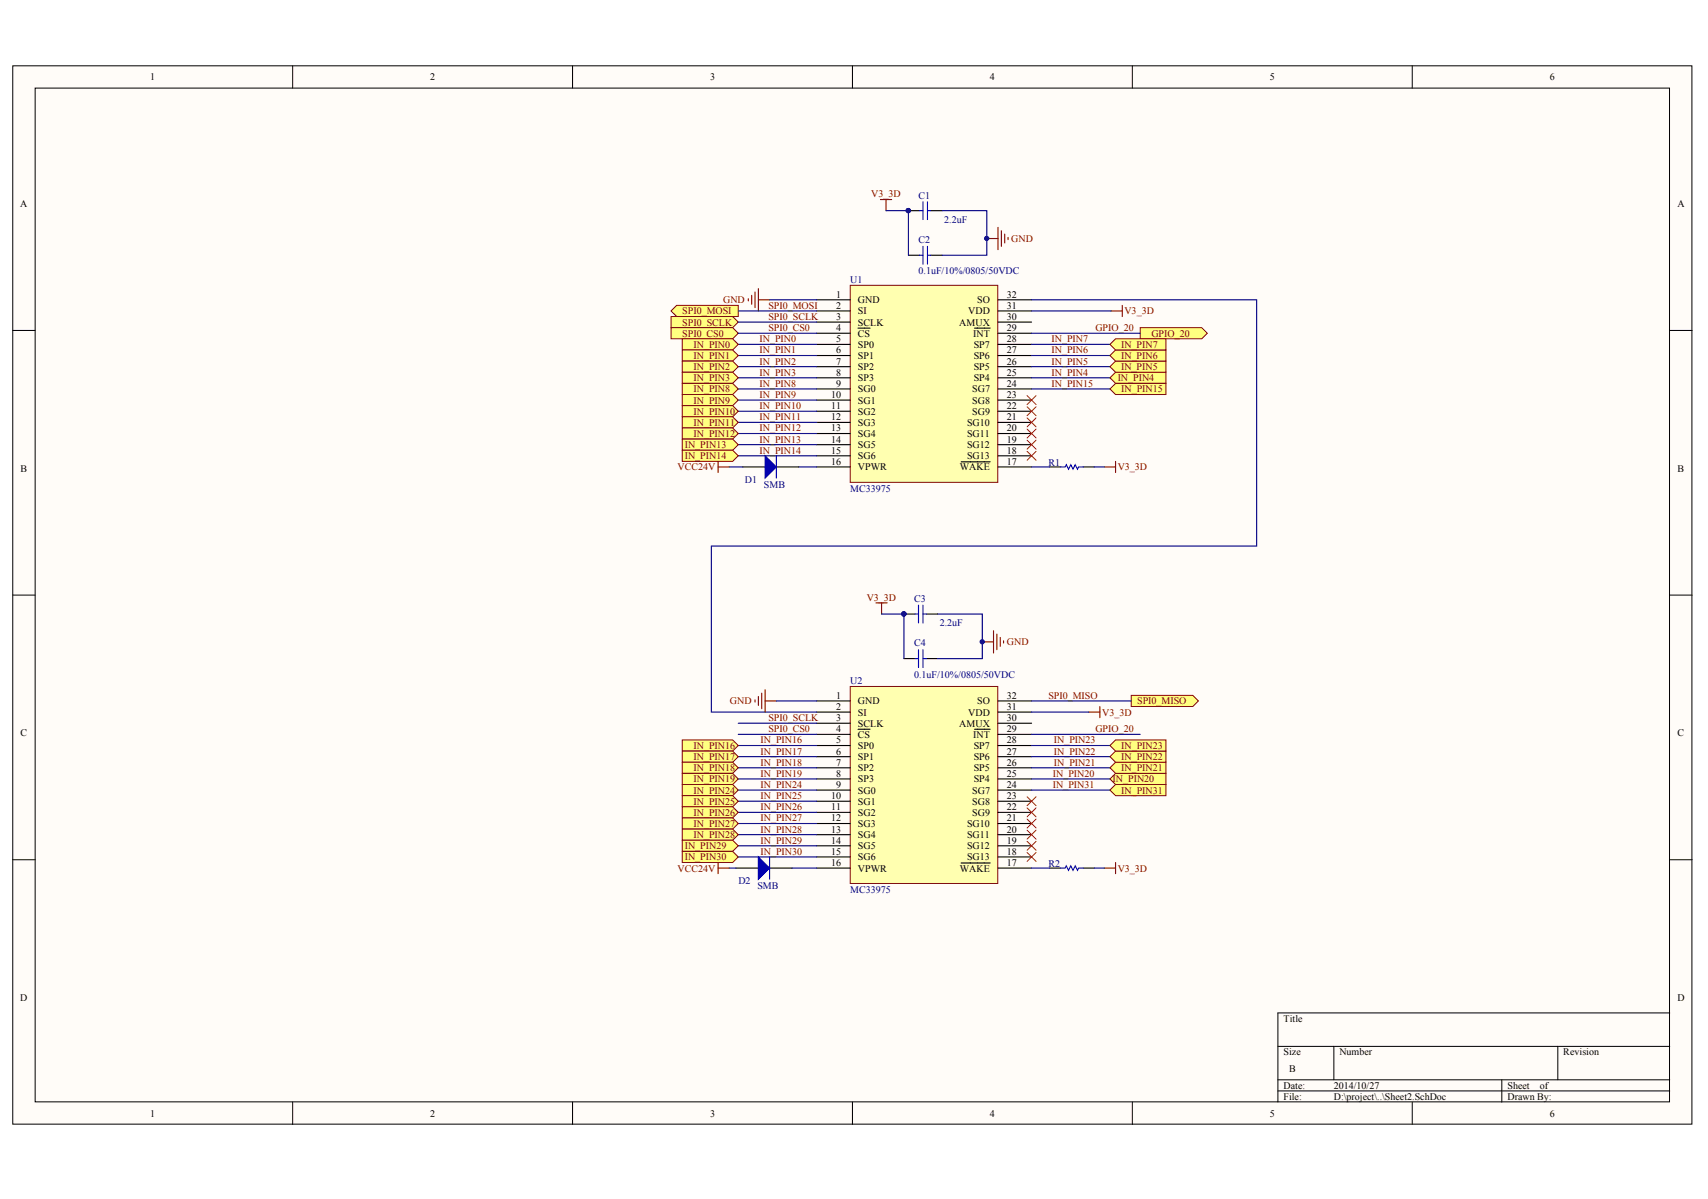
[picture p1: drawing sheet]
<svg xmlns="http://www.w3.org/2000/svg" width="288mm" height="202mm" viewBox="0 0 288 202" stroke-linecap="round" stroke-linejoin="round" font-family="sans-serif">
<defs><g id="words">
<g font-size="1.7">
<text x="25.3" y="13.5">1</text>
<text x="72.5" y="13.5">2</text>
<text x="119.7" y="13.5">3</text>
<text x="166.8" y="13.5">4</text>
<text x="214" y="13.5">5</text>
<text x="261.2" y="13.5">6</text>
<text x="3.4" y="34.9">A</text>
<text x="282.7" y="34.9">A</text>
<text x="140.9" y="50.2">1</text>
<text x="140.9" y="52.1">2</text>
<text x="140.9" y="54">3</text>
<text x="144.6" y="51.1">GND</text>
<text x="144.6" y="53">SI</text>
<text x="163.2" y="53">VDD</text>
<text x="164.7" y="51.1">SO</text>
<text x="169.7" y="54">30</text>
<text x="169.7" y="52.1">31</text>
<text x="169.7" y="50.2">32</text>
<text x="140.9" y="55.8">4</text>
<text x="140.9" y="57.7">5</text>
<text x="140.9" y="59.6">6</text>
<text x="144.6" y="54.9">SCLK</text>
<text x="144.6" y="56.7">CS</text>
<text x="144.6" y="58.6">SP0</text>
<text x="161.7" y="54.9">AMUX</text>
<text x="164" y="56.7">INT</text>
<text x="164.1" y="58.6">SP7</text>
<text x="169.7" y="59.6">27</text>
<text x="169.7" y="57.7">28</text>
<text x="169.7" y="55.8">29</text>
<text x="140.9" y="61.5">7</text>
<text x="140.9" y="63.3">8</text>
<text x="140.9" y="65.2">9</text>
<text x="144.6" y="60.5">SP1</text>
<text x="144.6" y="62.4">SP2</text>
<text x="144.6" y="64.3">SP3</text>
<text x="164.1" y="64.3">SP4</text>
<text x="164.1" y="62.4">SP5</text>
<text x="164.1" y="60.5">SP6</text>
<text x="169.7" y="65.2">24</text>
<text x="169.7" y="63.3">25</text>
<text x="169.7" y="61.5">26</text>
<text x="140.1" y="67.1">10</text>
<text x="140.1" y="69">11</text>
<text x="140.1" y="70.9">12</text>
<text x="144.6" y="66.1">SG0</text>
<text x="144.6" y="68">SG1</text>
<text x="144.6" y="69.9">SG2</text>
<text x="144.6" y="71.8">SG3</text>
<text x="163" y="71.8">SG10</text>
<text x="163.9" y="69.9">SG9</text>
<text x="163.9" y="68">SG8</text>
<text x="163.9" y="66.1">SG7</text>
<text x="169.7" y="70.9">21</text>
<text x="169.7" y="69">22</text>
<text x="169.7" y="67.1">23</text>
<text x="140.1" y="72.7">13</text>
<text x="140.1" y="74.6">14</text>
<text x="140.1" y="76.5">15</text>
<text x="144.6" y="73.7">SG4</text>
<text x="144.6" y="75.5">SG5</text>
<text x="144.6" y="77.4">SG6</text>
<text x="163" y="77.4">SG13</text>
<text x="163" y="75.5">SG12</text>
<text x="163" y="73.7">SG11</text>
<text x="169.7" y="76.5">18</text>
<text x="169.7" y="74.6">19</text>
<text x="169.7" y="72.7">20</text>
<text x="3.5" y="79.5">B</text>
<text x="140.1" y="78.4">16</text>
<text x="144.6" y="79.3">VPWR</text>
<text x="161.8" y="79.3">WAKE</text>
<text x="169.7" y="78.4">17</text>
<text x="282.7" y="79.5">B</text>
<text x="140.9" y="117.8">1</text>
<text x="140.9" y="119.7">2</text>
<text x="144.6" y="118.7">GND</text>
<text x="164.7" y="118.7">SO</text>
<text x="169.7" y="119.7">31</text>
<text x="169.7" y="117.8">32</text>
<text x="3.5" y="124.1">C</text>
<text x="140.9" y="121.6">3</text>
<text x="140.9" y="123.5">4</text>
<text x="140.9" y="125.3">5</text>
<text x="144.6" y="120.6">SI</text>
<text x="144.6" y="122.5">SCLK</text>
<text x="144.6" y="124.4">CS</text>
<text x="161.7" y="122.5">AMUX</text>
<text x="163.2" y="120.6">VDD</text>
<text x="164" y="124.4">INT</text>
<text x="169.7" y="125.3">28</text>
<text x="169.7" y="123.5">29</text>
<text x="169.7" y="121.6">30</text>
<text x="282.7" y="124.1">C</text>
<text x="140.9" y="127.2">6</text>
<text x="140.9" y="129.1">7</text>
<text x="140.9" y="131">8</text>
<text x="144.6" y="126.2">SP0</text>
<text x="144.6" y="128.1">SP1</text>
<text x="144.6" y="130">SP2</text>
<text x="144.6" y="131.9">SP3</text>
<text x="164.1" y="131.9">SP4</text>
<text x="164.1" y="130">SP5</text>
<text x="164.1" y="128.1">SP6</text>
<text x="164.1" y="126.2">SP7</text>
<text x="169.7" y="131">25</text>
<text x="169.7" y="129.1">26</text>
<text x="169.7" y="127.2">27</text>
<text x="140.1" y="134.7">10</text>
<text x="140.1" y="136.6">11</text>
<text x="140.9" y="132.8">9</text>
<text x="144.6" y="133.8">SG0</text>
<text x="144.6" y="135.6">SG1</text>
<text x="144.6" y="137.5">SG2</text>
<text x="163.9" y="137.5">SG9</text>
<text x="163.9" y="135.6">SG8</text>
<text x="163.9" y="133.8">SG7</text>
<text x="169.7" y="136.6">22</text>
<text x="169.7" y="134.7">23</text>
<text x="169.7" y="132.8">24</text>
<text x="140.1" y="138.5">12</text>
<text x="140.1" y="140.4">13</text>
<text x="140.1" y="142.2">14</text>
<text x="144.6" y="139.4">SG3</text>
<text x="144.6" y="141.3">SG4</text>
<text x="144.6" y="143.1">SG5</text>
<text x="163" y="143.1">SG12</text>
<text x="163" y="141.3">SG11</text>
<text x="163" y="139.4">SG10</text>
<text x="169.7" y="142.2">19</text>
<text x="169.7" y="140.4">20</text>
<text x="169.7" y="138.5">21</text>
<text x="140.1" y="146">16</text>
<text x="140.1" y="144.1">15</text>
<text x="144.6" y="146.9">VPWR</text>
<text x="144.6" y="145">SG6</text>
<text x="161.8" y="146.9">WAKE</text>
<text x="163" y="145">SG13</text>
<text x="169.7" y="146">17</text>
<text x="169.7" y="144.1">18</text>
<text x="3.4" y="168.8">D</text>
<text x="216.3" y="172.3">Title</text>
<text x="282.7" y="168.8">D</text>
<text x="216.3" y="177.9">Size</text>
<text x="225.7" y="177.9">Number</text>
<text x="263.5" y="177.9">Revision</text>
<text x="216.3" y="183.6">Date:</text>
<text x="216.3" y="185.4">File:</text>
<text x="217.3" y="180.7">B</text>
<text x="224.8" y="183.6">2014/10/27</text>
<text x="224.8" y="185.4">D:\project\..\Sheet2.SchDoc</text>
<text x="254.1" y="183.6">Sheet</text>
<text x="254.1" y="185.4">Drawn By:</text>
<text x="259.5" y="183.6">of</text>
<text x="25.3" y="188.3">1</text>
<text x="72.5" y="188.3">2</text>
<text x="119.7" y="188.3">3</text>
<text x="166.8" y="188.3">4</text>
<text x="214" y="188.3">5</text>
<text x="261.2" y="188.3">6</text>
</g>
<g font-size="1.7" fill="#800000">
<text x="146.8" y="33.3">V3_3D</text>
<text x="170.5" y="40.8">GND</text>
<text x="115" y="53">SPI0_MOSI</text>
<text x="121.9" y="51.1">GND</text>
<text x="129.5" y="54">SPI0_SCLK</text>
<text x="129.5" y="52.1">SPI0_MOSI</text>
<text x="189.5" y="53">V3_3D</text>
<text x="115" y="54.9">SPI0_SCLK</text>
<text x="115" y="56.7">SPI0_CS0</text>
<text x="116.9" y="58.6">IN_PIN0</text>
<text x="128" y="57.7">IN_PIN0</text>
<text x="128" y="59.6">IN_PIN1</text>
<text x="129.5" y="55.8">SPI0_CS0</text>
<text x="177.2" y="59.6">IN_PIN6</text>
<text x="177.2" y="57.7">IN_PIN7</text>
<text x="184.6" y="55.8">GPIO_20</text>
<text x="189" y="58.6">IN_PIN7</text>
<text x="194.1" y="56.7">GPIO_20</text>
<text x="116.9" y="60.5">IN_PIN1</text>
<text x="116.9" y="62.4">IN_PIN2</text>
<text x="116.9" y="64.3">IN_PIN3</text>
<text x="128" y="61.5">IN_PIN2</text>
<text x="128" y="63.3">IN_PIN3</text>
<text x="128" y="65.2">IN_PIN8</text>
<text x="177.2" y="63.3">IN_PIN4</text>
<text x="177.2" y="61.5">IN_PIN5</text>
<text x="177.2" y="65.2">IN_PIN15</text>
<text x="188.4" y="64.3">IN_PIN4</text>
<text x="189" y="62.4">IN_PIN5</text>
<text x="189" y="60.5">IN_PIN6</text>
<text x="116.9" y="66.1">IN_PIN8</text>
<text x="116.9" y="68">IN_PIN9</text>
<text x="116.9" y="69.9">IN_PIN10</text>
<text x="116.9" y="71.8">IN_PIN11</text>
<text x="128" y="67.1">IN_PIN9</text>
<text x="128" y="69">IN_PIN10</text>
<text x="128" y="70.9">IN_PIN11</text>
<text x="189" y="66.1">IN_PIN15</text>
<text x="115.4" y="75.5">IN_PIN13</text>
<text x="115.4" y="77.4">IN_PIN14</text>
<text x="116.9" y="73.7">IN_PIN12</text>
<text x="128" y="72.7">IN_PIN12</text>
<text x="128" y="74.6">IN_PIN13</text>
<text x="128" y="76.5">IN_PIN14</text>
<text x="114.2" y="79.3">VCC24V</text>
<text x="188.4" y="79.3">V3_3D</text>
<text x="146.1" y="101.3">V3_3D</text>
<text x="169.7" y="108.8">GND</text>
<text x="123" y="118.7">GND</text>
<text x="176.7" y="117.8">SPI0_MISO</text>
<text x="191.7" y="118.7">SPI0_MISO</text>
<text x="128.2" y="125.3">IN_PIN16</text>
<text x="129.5" y="121.6">SPI0_SCLK</text>
<text x="129.5" y="123.5">SPI0_CS0</text>
<text x="177.6" y="125.3">IN_PIN23</text>
<text x="184.6" y="123.5">GPIO_20</text>
<text x="185.8" y="120.6">V3_3D</text>
<text x="116.9" y="126.2">IN_PIN16</text>
<text x="116.9" y="128.1">IN_PIN17</text>
<text x="116.9" y="130">IN_PIN18</text>
<text x="116.9" y="131.9">IN_PIN19</text>
<text x="128.2" y="127.2">IN_PIN17</text>
<text x="128.2" y="129.1">IN_PIN18</text>
<text x="128.2" y="131">IN_PIN19</text>
<text x="177.5" y="131">IN_PIN20</text>
<text x="177.6" y="129.1">IN_PIN21</text>
<text x="177.6" y="127.2">IN_PIN22</text>
<text x="187.5" y="131.9">IN_PIN20</text>
<text x="189" y="130">IN_PIN21</text>
<text x="189" y="128.1">IN_PIN22</text>
<text x="189" y="126.2">IN_PIN23</text>
<text x="116.9" y="133.8">IN_PIN24</text>
<text x="116.9" y="135.6">IN_PIN25</text>
<text x="116.9" y="137.5">IN_PIN26</text>
<text x="128.2" y="132.8">IN_PIN24</text>
<text x="128.2" y="134.7">IN_PIN25</text>
<text x="128.2" y="136.6">IN_PIN26</text>
<text x="177.5" y="132.8">IN_PIN31</text>
<text x="189" y="133.8">IN_PIN31</text>
<text x="115.4" y="143.1">IN_PIN29</text>
<text x="116.9" y="139.4">IN_PIN27</text>
<text x="116.9" y="141.3">IN_PIN28</text>
<text x="128.2" y="138.5">IN_PIN27</text>
<text x="128.2" y="140.4">IN_PIN28</text>
<text x="128.2" y="142.2">IN_PIN29</text>
<text x="114.2" y="146.9">VCC24V</text>
<text x="115.4" y="145">IN_PIN30</text>
<text x="128.2" y="144.1">IN_PIN30</text>
<text x="188.4" y="146.9">V3_3D</text>
</g>
<g font-size="1.7" fill="#000080">
<text x="154.8" y="33.5">C1</text>
<text x="154.8" y="41">C2</text>
<text x="159.1" y="37.6">2.2uF</text>
<text x="143.3" y="47.8">U1</text>
<text x="154.8" y="46.2">0.1uF/10%/0805/50VDC</text>
<text x="125.5" y="81.4">D1</text>
<text x="128.7" y="82.3">SMB</text>
<text x="143.3" y="82.9">MC33975</text>
<text x="176.7" y="78.5">R1</text>
<text x="154" y="101.5">C3</text>
<text x="158.4" y="105.6">2.2uF</text>
<text x="154" y="109">C4</text>
<text x="143.3" y="115.4">U2</text>
<text x="154" y="114.2">0.1uF/10%/0805/50VDC</text>
<text x="124.4" y="149">D2</text>
<text x="127.6" y="149.9">SMB</text>
<text x="176.7" y="146.2">R2</text>
<text x="143.3" y="150.5">MC33975</text>
</g>
</g></defs>
<g fill="#fffcf8" stroke="#000" stroke-width=".17">
<path d="M2.2 11.1h283v178.4h-283z"/>
<path d="M5.9 14.9h275.5v170.9h-275.5z"/>
</g>
<g fill="none" stroke="#000" stroke-width=".17">
<path d="M49.3 11.1v3.8M96.5 11.1v3.8M143.7 11.1v3.8M190.8 11.1v3.8M238 11.1v3.8M2.2 55.7h3.7M281.4 55.7h3.8M2.2 100.3h3.7M281.4 100.3h3.8M2.2 144.9h3.7M281.4 144.9h3.8M215.4 176.4h66"/>
<path d="M224.8 176.4v5.6M262.5 176.4v5.6M281.4 170.8h-66v15M49.3 185.8v3.8M96.5 185.8v3.8M143.7 185.8v3.8M190.8 185.8v3.8M215.4 182h66M215.4 183.9h66M238 185.8v3.8M253.1 182v3.8"/>
</g>
<g fill="#ffff80" stroke="#800000" stroke-width=".17">
<path d="M192.2 55.2h10.3l1 1-1 .9h-10.3z" fill-rule="evenodd"/>
<path d="M113.1 53.4h10.4l.9 .9-.9 .9h-10.4z" fill-rule="evenodd"/>
<path d="M190.7 117.2h10.3l1 1-1 .9h-10.3z" fill-rule="evenodd"/>
</g>
<path d="M143.3 48.1h24.9v33.2h-24.9z" fill="#ffffb0" stroke="#800000" stroke-width=".17"/>
<g fill="none" stroke="#000" stroke-width=".19">
<path d="M137.6 50.5h5.7M137.6 52.4h5.7M137.6 54.3h5.7M137.6 56.2h5.7M137.6 58.1h5.7M137.6 59.9h5.7M144.6 55.3h2M164.3 55.3h2.6M168.2 50.5h5.7M168.2 52.4h5.7M168.2 54.3h5.7M168.2 56.2h5.7"/>
<path d="M168.2 58.1h5.7M168.2 59.9h5.7M137.6 61.8h5.7M137.6 63.7h5.7M137.6 78.7h5.7M137.6 65.6h5.7M137.6 67.5h5.7M137.6 69.3h5.7M137.6 71.2h5.7M137.6 73.1h5.7M137.6 75h5.7M137.6 76.8h5.7"/>
<path d="M162 77.9h4.9M168.2 61.8h5.7M168.2 63.7h5.7M168.2 78.7h5.7M168.2 65.6h5.7M168.2 67.5h5.7M168.2 69.3h5.7M168.2 71.2h5.7M168.2 73.1h5.7M168.2 75h5.7M168.2 76.8h5.7"/>
</g>
<path d="M143.3 115.7h24.9v33.2h-24.9z" fill="#ffffb0" stroke="#800000" stroke-width=".17"/>
<g fill="none" stroke="#000" stroke-width=".19">
<path d="M153.1 43h1.9M156.9 43h1.9M137.6 118.2h5.7M152.4 111h1.8M156.1 111h1.9M168.2 118.2h5.7M137.6 120.1h5.7M137.6 121.9h5.7M137.6 123.8h5.7M137.6 125.7h5.7M137.6 127.6h5.7M137.6 129.4h5.7"/>
<path d="M137.6 131.3h5.7M137.6 133.2h5.7M137.6 135.1h5.7M137.6 137h5.7M137.6 138.8h5.7M144.6 122.9h2M164.3 122.9h2.6M168.2 120.1h5.7M168.2 121.9h5.7M168.2 123.8h5.7M168.2 125.7h5.7M168.2 127.6h5.7"/>
<path d="M168.2 129.4h5.7M168.2 131.3h5.7M168.2 133.2h5.7M168.2 135.1h5.7M168.2 137h5.7M168.2 138.8h5.7M137.6 146.4h5.7M137.6 140.7h5.7M137.6 142.6h5.7M137.6 144.5h5.7M162 145.5h4.9M168.2 146.4h5.7"/>
<path d="M168.2 140.7h5.7M168.2 142.6h5.7M168.2 144.5h5.7"/>
</g>
<path d="M155 43h.6M155.6 41.5v3M156.3 41.5v3M156.3 43h.6M154.2 111h.6M154.8 109.5v3M155.6 109.5v3M155.6 111h.5" fill="none" stroke="#00f" stroke-width=".19"/>
<g fill="none" stroke="#800000" stroke-width=".19">
<path d="M148.4 33.6h1.9M149.3 33.6v1.9M168.2 38.3v3.8M168.8 38.9v2.6M169.3 39.5v1.5M126.1 50.4v.3M126.7 49.8v1.5M127.3 49.2v2.7M127.8 48.7v3.7M127.8 50.5h1.9M166.3 40.2h1.9M169.9 40v.4"/>
<path d="M127.3 118v.4M127.8 117.4v1.5M128.4 116.9v2.6M129 116.3v3.8M129 118.2h1.8M147.6 101.6h1.9M148.6 101.6v1.9M165.6 108.2h1.8M167.4 106.3v3.8M168 106.9v2.6M168.6 107.5v1.5M169.1 108v.4"/>
</g>
<path d="M149.3 35.5h3.8v7.5M158.8 35.5h7.5v7.5h-7.5M129.7 50.5h7.9M173.9 50.5h37.9v41.6h-91.9v28h17.7M130.8 118.2h6.8M148.6 103.5h3.8v7.5M158 103.5h7.6v7.5h-7.6M173.9 118.2h16.8" fill="none" stroke="#000080" stroke-width=".19"/>
<g fill="#000080" stroke="#000080" stroke-width=".17">
<circle cx="153.1" cy="35.5" r=".36"/>
<circle cx="166.3" cy="40.2" r=".36"/>
<circle cx="152.3" cy="103.5" r=".36"/>
<circle cx="165.5" cy="108.2" r=".36"/>
</g>
<path d="M113.1 52.4l.9-.9h10.4v1.9h-10.4z" fill-rule="evenodd" fill="#ffff80" stroke="#800000" stroke-width=".17"/>
<path d="M124.4 52.4h13.2M124.4 54.3h13.2M173.9 52.4h13.4M124.4 121.9h13.2M173.9 120.1h9.6" fill="none" stroke="#000080" stroke-width=".19"/>
<path d="M187.3 52.4h1.8M189.1 51.5v1.9M185.4 119.1v1.9M183.5 120.1h1.9" fill="none" stroke="#800000" stroke-width=".19"/>
<path d="M113.1 55.2h10.4l.9 1-.9 .9h-10.4z" fill-rule="evenodd" fill="#ffff80" stroke="#800000" stroke-width=".17"/>
<g fill="none" stroke="#000080" stroke-width=".19">
<path d="M124.4 56.2h13.2M124.4 58.1h13.2M124.4 59.9h13.2M173.9 56.2h18.3M173.9 58.1h13.2M173.9 59.9h13.2M122.9 78.7h2.3M124.4 61.8h13.2M124.4 63.7h13.2M124.4 65.6h13.2M124.4 67.5h13.2M124.4 69.3h13.2"/>
<path d="M124.4 71.2h13.2M124.4 73.1h13.2M124.4 75h13.2M124.4 76.8h13.2M134.6 78.7h3M173.9 78.7h3M173.9 61.8h13.2M173.9 63.7h13.2M173.9 65.6h13.2M184.4 78.7h1.7M124.4 123.8h13.2M124.4 125.7h13.2"/>
<path d="M124.4 127.6h13.2M124.4 129.4h13.2M124.4 131.3h13.2M124.4 133.2h13.2M124.4 135.1h13.2M124.4 137h13.2M124.4 138.8h13.2M173.9 123.8h18.3M173.9 125.7h13.2M173.9 127.6h13.2M173.9 129.4h13.2M173.9 131.3h13.2"/>
<path d="M173.9 133.2h13.2M122.9 146.4h1.1M124.4 140.7h13.2M124.4 142.6h13.2M124.4 144.5h13.2M133.5 146.4h4.1M173.9 146.4h3M184.4 146.4h1.7"/>
</g>
<path d="M153.1 35.5h1.9M156.9 35.5h1.9M125.2 78.7h3.8M130.8 78.7h3.8M176.9 78.7h1.9M182.5 78.7h1.9M152.4 103.5h1.8M156.1 103.5h1.9M124 146.4h3.8M129.7 146.4h3.8M176.9 146.4h1.9M182.5 146.4h1.9" fill="none" stroke="#000" stroke-width=".19"/>
<path d="M155 35.5h.6M155.6 34v3M156.3 34v3M156.3 35.5h.6M130.8 76.8v3.8M178.8 78.7h.7l.2-.4 .4 .8 .4-.8 .3 .8 .4-.8 .4 .8 .2-.4h.7M154.2 103.5h.6M154.8 102v3M155.6 102v3M155.6 103.5h.5M129.7 144.5v3.7M178.8 146.4h.7l.2-.4 .4 .7 .4-.7 .3 .7 .4-.7 .4 .7 .2-.3h.7" fill="none" stroke="#00f" stroke-width=".19"/>
<path d="M121 78.7h1.9M121 77.8v1.9M186.1 78.7h1.9M188 77.8v1.9M121 146.4h1.9M121 145.4v1.9M186.1 146.4h1.9M188 145.4v1.9" fill="none" stroke="#800000" stroke-width=".19"/>
<g fill="#00f" stroke="#00f" stroke-width=".19">
<path d="M127.8 144.5l1.9 1.9-1.9 1.8z"/>
<path d="M129 76.8l1.8 1.9-1.8 1.9z"/>
</g>
<g fill="none" stroke="#f00" stroke-width=".17">
<path d="M173.1 66.7l1.5 1.5M173.1 68.6l1.5 1.5M173.1 70.5l1.5 1.5M173.1 72.3l1.5 1.5M173.1 74.2l1.5 1.5M173.1 76.1l1.5 1.5M174.6 66.7l-1.5 1.5M174.6 68.6l-1.5 1.5M174.6 70.5l-1.5 1.5M174.6 72.3l-1.5 1.5M174.6 74.2l-1.5 1.5M174.6 76.1l-1.5 1.5"/>
<path d="M173.1 134.3l1.5 1.5M173.1 136.2l1.5 1.5M173.1 138.1l1.5 1.5M173.1 140l1.5 1.5M174.6 134.3l-1.5 1.5M174.6 136.2l-1.5 1.5M174.6 138.1l-1.5 1.5M174.6 140l-1.5 1.5M173.1 141.8l1.5 1.5M174.6 141.8l-1.5 1.5"/>
</g>
<g fill="#000080" stroke="#000080" stroke-width=".17">
<circle cx="153.1" cy="35.5" r=".36"/>
<circle cx="152.3" cy="103.5" r=".36"/>
</g>
<g fill="#ffff80" stroke="#800000" stroke-width=".17">
<path d="M115 57.1h8.5l.9 1-.9 .9h-8.5z" fill-rule="evenodd"/>
<path d="M115 59h8.5l.9 .9-.9 1h-8.5z" fill-rule="evenodd"/>
<path d="M115 60.9h8.5l.9 .9-.9 1h-8.5z" fill-rule="evenodd"/>
<path d="M115 62.8h8.5l.9 .9-.9 .9h-8.5z" fill-rule="evenodd"/>
<path d="M187.1 63.7l.9-.9h8.5v1.8h-8.5z" fill-rule="evenodd"/>
<path d="M187.1 61.8l.9-.9h8.5v1.9h-8.5z" fill-rule="evenodd"/>
<path d="M187.1 59.9l.9-.9h8.5v1.9h-8.5z" fill-rule="evenodd"/>
<path d="M187.1 58.1l.9-1h8.5v1.9h-8.5z" fill-rule="evenodd"/>
<path d="M115 64.6h8.5l.9 1-.9 .9h-8.5z" fill-rule="evenodd"/>
<path d="M115 66.5h8.5l.9 1-.9 .9h-8.5z" fill-rule="evenodd"/>
<path d="M115 68.4h8.5l.9 .9-.9 1h-8.5z" fill-rule="evenodd"/>
<path d="M115 70.3h8.5l.9 .9-.9 .9h-8.5z" fill-rule="evenodd"/>
<path d="M115 72.1h8.5l.9 1-.9 .9h-8.5z" fill-rule="evenodd"/>
<path d="M115 74h8.5l.9 1-.9 .9h-8.5z" fill-rule="evenodd"/>
<path d="M115 75.9h8.5l.9 .9-.9 1h-8.5z" fill-rule="evenodd"/>
<path d="M187.1 65.6l.9-1h8.5v1.9h-8.5z" fill-rule="evenodd"/>
<path d="M115 124.7h8.5l.9 1-.9 .9h-8.5z" fill-rule="evenodd"/>
<path d="M115 126.6h8.5l.9 1-.9 .9h-8.5z" fill-rule="evenodd"/>
<path d="M115 128.5h8.5l.9 .9-.9 1h-8.5z" fill-rule="evenodd"/>
<path d="M115 130.4h8.5l.9 .9-.9 1h-8.5z" fill-rule="evenodd"/>
<path d="M187.1 131.3l.9-.9h8.5v1.9h-8.5z" fill-rule="evenodd"/>
<path d="M187.1 129.4l.9-.9h8.5v1.9h-8.5z" fill-rule="evenodd"/>
<path d="M187.1 127.6l.9-1h8.5v1.9h-8.5z" fill-rule="evenodd"/>
<path d="M187.1 125.7l.9-1h8.5v1.9h-8.5z" fill-rule="evenodd"/>
<path d="M115 132.3h8.5l.9 .9-.9 .9h-8.5z" fill-rule="evenodd"/>
<path d="M115 134.1h8.5l.9 1-.9 .9h-8.5z" fill-rule="evenodd"/>
<path d="M115 136h8.5l.9 1-.9 .9h-8.5z" fill-rule="evenodd"/>
<path d="M115 137.9h8.5l.9 .9-.9 1h-8.5z" fill-rule="evenodd"/>
<path d="M115 139.8h8.5l.9 .9-.9 1h-8.5z" fill-rule="evenodd"/>
<path d="M115 141.7h8.5l.9 .9-.9 .9h-8.5z" fill-rule="evenodd"/>
<path d="M115 143.5h8.5l.9 1-.9 .9h-8.5z" fill-rule="evenodd"/>
<path d="M187.1 133.2l.9-.9h8.5v1.8h-8.5z" fill-rule="evenodd"/>
</g>
<path d="M173.1 143.7l1.5 1.5M174.6 143.7l-1.5 1.5" fill="none" stroke="#f00" stroke-width=".17"/>
<use href="#words"/>
</svg>
